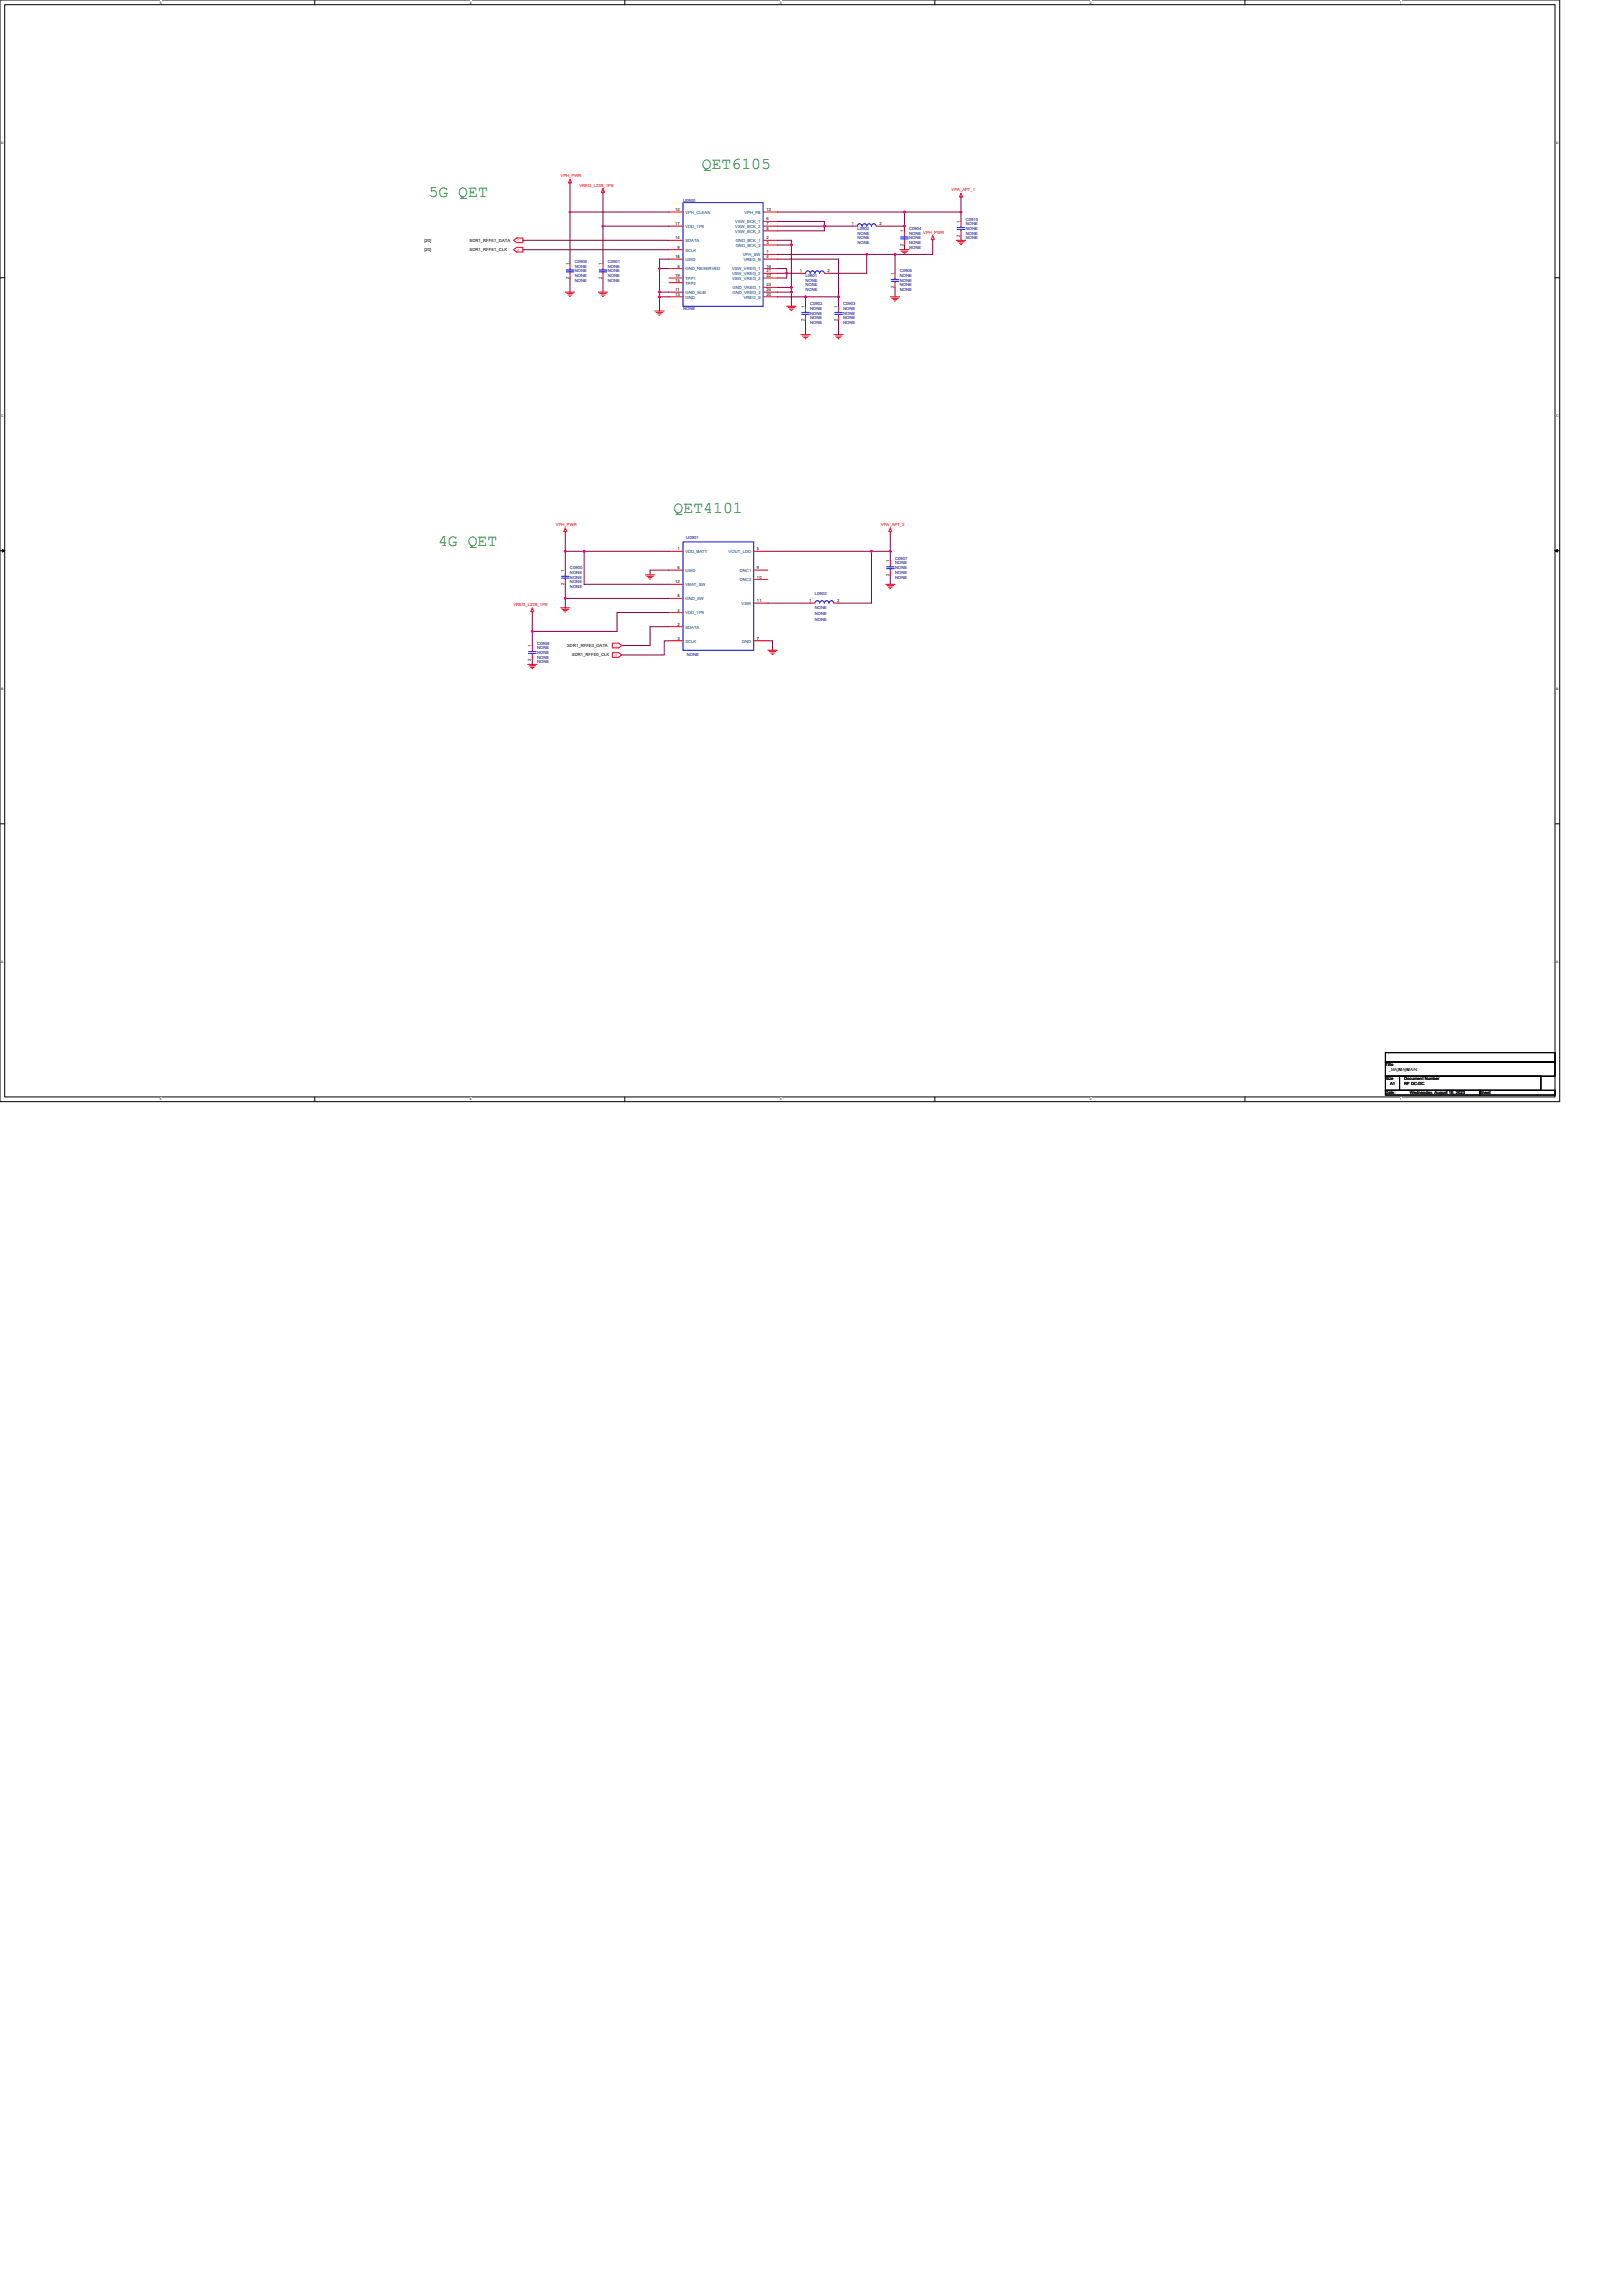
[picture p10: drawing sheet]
<svg xmlns="http://www.w3.org/2000/svg" width="210mm" height="297mm" viewBox="0 0 210 297" stroke-linecap="round" stroke-linejoin="round" font-family="sans-serif">
<defs><g id="words">
<g font-size="2.1" fill="#008000">
<text x="90.8" y="21.9">QET6105</text>
<text x="55.5" y="25.5">5G QET</text>
<text x="56.7" y="70.7">4G QET</text>
<text x="87.2" y="66.4">QET4101</text>
</g>
<g font-size=".5" fill="#f00">
<text x="72.5" y="22.9">VPH_PWR</text>
<text x="75" y="24.1">VREG_L22B_1P8</text>
<text x="123.1" y="24.7">VPA_APT_1</text>
<text x="66.9" y="31.2">o</text>
<text x="66.9" y="32.4">o</text>
<text x="71.9" y="68">VPH_PWR</text>
<text x="114" y="68">VPA_APT_2</text>
<text x="66.4" y="78.4">VREG_L22B_1P8</text>
<text x="79.6" y="83.6">o</text>
<text x="79.6" y="84.9">o</text>
</g>
<g font-size=".5">
<text x="87.4" y="27.3">10</text>
<text x="87.4" y="29.1">17</text>
<text x="99.2" y="28.5">6</text>
<text x="99.2" y="29.1">7</text>
<text x="99.2" y="29.7">8</text>
<text x="99.2" y="27.3">12</text>
<text x="110.2" y="29.1">1</text>
<text x="113.8" y="29.1">2</text>
<text x="124.2" y="28.8" transform="rotate(-90 124.2 28.8)">1</text>
<text x="54.9" y="31.3">[20]</text>
<text x="54.9" y="32.5">[20]</text>
<text x="60.8" y="31.3">SDR1_RFFE1_DATA</text>
<text x="60.8" y="32.5">SDR1_RFFE1_CLK</text>
<text x="73.6" y="34.3" transform="rotate(-90 73.6 34.3)">1</text>
<text x="77.9" y="34.3" transform="rotate(-90 77.9 34.3)">1</text>
<text x="87.4" y="31">14</text>
<text x="87.4" y="33.4">18</text>
<text x="87.4" y="35.8">19</text>
<text x="87.7" y="34.6">5</text>
<text x="87.7" y="32.2">9</text>
<text x="99.2" y="32.8">1</text>
<text x="99.2" y="34.6">16</text>
<text x="99.2" y="35.2">21</text>
<text x="99.2" y="35.8">22</text>
<text x="99.2" y="31">2</text>
<text x="99.2" y="31.6">3</text>
<text x="99.2" y="33.4">4</text>
<text x="103.5" y="35.2">1</text>
<text x="107.1" y="35.2">2</text>
<text x="115.7" y="35.5" transform="rotate(-90 115.7 35.5)">1</text>
<text x="116.9" y="31.8" transform="rotate(-90 116.9 31.8)">2</text>
<text x="116.9" y="30.1" transform="rotate(-90 116.9 30.1)">1</text>
<text x="124.2" y="30.6" transform="rotate(-90 124.2 30.6)">2</text>
<text x="73.6" y="36.1" transform="rotate(-90 73.6 36.1)">2</text>
<text x="77.9" y="36.1" transform="rotate(-90 77.9 36.1)">2</text>
<text x="87.4" y="37.7">11</text>
<text x="87.4" y="38.3">13</text>
<text x="87.4" y="36.4">15</text>
<text x="99.2" y="38.3">20</text>
<text x="99.2" y="37.1">23</text>
<text x="99.2" y="37.7">24</text>
<text x="104.1" y="41.6" transform="rotate(-90 104.1 41.6)">2</text>
<text x="104.1" y="39.8" transform="rotate(-90 104.1 39.8)">1</text>
<text x="108.4" y="41.6" transform="rotate(-90 108.4 41.6)">2</text>
<text x="108.4" y="39.8" transform="rotate(-90 108.4 39.8)">1</text>
<text x="115.7" y="37.3" transform="rotate(-90 115.7 37.3)">2</text>
<text x="87.7" y="71.2">1</text>
<text x="98" y="71.2">5</text>
<text x="73" y="75.7" transform="rotate(-90 73 75.7)">2</text>
<text x="73" y="73.9" transform="rotate(-90 73 73.9)">1</text>
<text x="87.4" y="75.5">12</text>
<text x="87.7" y="73.6">6</text>
<text x="87.7" y="77.3">8</text>
<text x="98" y="73.6">9</text>
<text x="98" y="74.9">10</text>
<text x="98" y="77.9">11</text>
<text x="104.7" y="77.9">1</text>
<text x="108.3" y="77.9">2</text>
<text x="115.1" y="74.5" transform="rotate(-90 115.1 74.5)">2</text>
<text x="115.1" y="72.7" transform="rotate(-90 115.1 72.7)">1</text>
<text x="68.8" y="83.7" transform="rotate(-90 68.8 83.7)">1</text>
<text x="73.4" y="83.7">SDR1_RFFE0_DATA</text>
<text x="87.7" y="80.9">2</text>
<text x="87.7" y="82.8">3</text>
<text x="87.7" y="79.1">4</text>
<text x="98" y="82.8">7</text>
<text x="68.8" y="85.5" transform="rotate(-90 68.8 85.5)">2</text>
<text x="74" y="84.9">SDR1_RFFE0_CLK</text>
<text x="179.3" y="137.9">Title</text>
<text x="179.3" y="139.7">Size</text>
<text x="179.3" y="141.5">Date:</text>
<text x="179.7" y="138.5">_MAIN _MAIN</text>
<text x="179.9" y="140.3">A1</text>
<text x="180.7" y="138.5">_MAIN</text>
<text x="181.7" y="139.7">Document Number</text>
<text x="181.7" y="140.3">RF DC-DC</text>
<text x="182.5" y="141.5">Wednesday, August 16, 2023</text>
<text x="191.5" y="141.5">Sheet</text>
</g>
<g font-size=".5" fill="#000080">
<text x="88.4" y="26.2">U0900</text>
<text x="110.9" y="29.7">L0902</text>
<text x="117.7" y="29.7">C0904</text>
<text x="125" y="28.5">C0915</text>
<text x="125" y="29.1">NONE</text>
<text x="125" y="29.7">NONE</text>
<text x="74.4" y="34">C0906</text>
<text x="74.4" y="34.6">NONE</text>
<text x="74.4" y="35.8">NONE</text>
<text x="74.4" y="35.2">NONE</text>
<text x="78.6" y="34">C0901</text>
<text x="78.6" y="34.6">NONE</text>
<text x="78.6" y="35.8">NONE</text>
<text x="78.6" y="35.2">NONE</text>
<text x="104.2" y="35.8">L0901</text>
<text x="110.9" y="30.4">NONE</text>
<text x="110.9" y="31">NONE</text>
<text x="110.9" y="31.6">NONE</text>
<text x="116.4" y="35.2">C0905</text>
<text x="116.4" y="35.8">NONE</text>
<text x="117.7" y="30.4">NONE VPH_PWR</text>
<text x="117.7" y="32.2">NONE</text>
<text x="117.7" y="31.6">NONE</text>
<text x="117.7" y="31">NONE</text>
<text x="125" y="31">NONE</text>
<text x="125" y="30.4">NONE</text>
<text x="74.4" y="36.5">NONE</text>
<text x="78.6" y="36.5">NONE</text>
<text x="88.4" y="40.1">NONE</text>
<text x="104.2" y="36.5">NONE</text>
<text x="104.2" y="37.1">NONE</text>
<text x="104.2" y="37.7">NONE</text>
<text x="104.9" y="39.5">C0902</text>
<text x="104.9" y="40.1">NONE</text>
<text x="104.9" y="41.9">NONE</text>
<text x="104.9" y="41.3">NONE</text>
<text x="104.9" y="40.7">NONE</text>
<text x="109.1" y="39.5">C0903</text>
<text x="109.1" y="40.1">NONE</text>
<text x="109.1" y="41.9">NONE</text>
<text x="109.1" y="41.3">NONE</text>
<text x="109.1" y="40.7">NONE</text>
<text x="116.4" y="37.7">NONE</text>
<text x="116.4" y="37.1">NONE</text>
<text x="116.4" y="36.5">NONE</text>
<text x="88.8" y="69.7">U0901</text>
<text x="73.8" y="73.6">C0900</text>
<text x="73.8" y="74.2">NONE</text>
<text x="73.8" y="76.1">NONE</text>
<text x="73.8" y="75.5">NONE</text>
<text x="73.8" y="74.9">NONE</text>
<text x="105.5" y="77">L0900</text>
<text x="115.8" y="72.4">C0907</text>
<text x="115.8" y="73">NONE</text>
<text x="115.8" y="74.9">NONE</text>
<text x="115.8" y="74.2">NONE</text>
<text x="115.8" y="73.6">NONE</text>
<text x="69.5" y="83.4">C0908</text>
<text x="105.5" y="78.8">NONE</text>
<text x="105.5" y="79.6">NONE</text>
<text x="105.5" y="80.3">NONE</text>
<text x="69.5" y="84">NONE</text>
<text x="69.5" y="85.8">NONE</text>
<text x="69.5" y="85.2">NONE</text>
<text x="69.5" y="84.6">NONE</text>
<text x="88.9" y="84.9">NONE</text>
</g>
<g font-size=".5" fill="#004080">
<text x="88.7" y="27.7">VPH_CLEAN</text>
<text x="88.7" y="29.5">VDD_1P8</text>
<text x="95.2" y="28.9">VSW_BCK_1</text>
<text x="95.2" y="29.5">VSW_BCK_2</text>
<text x="96.3" y="27.7">VPH_FB</text>
<text x="88.7" y="35">GND_RESERVED</text>
<text x="88.7" y="32.6">SCLK</text>
<text x="88.7" y="31.3">SDATA</text>
<text x="88.7" y="33.8">USID</text>
<text x="94.7" y="35">VSW_VREG_1</text>
<text x="94.7" y="35.6">VSW_VREG_2</text>
<text x="95.2" y="30.1">VSW_BCK_3</text>
<text x="95.2" y="31.3">GND_BCK_1</text>
<text x="95.2" y="31.9">GND_BCK_2</text>
<text x="96.1" y="33.2">VPH_SW</text>
<text x="96.2" y="33.8">VREG_B</text>
<text x="88.7" y="38">GND_SUB</text>
<text x="88.7" y="38.7">GND</text>
<text x="88.7" y="36.8">TPP2</text>
<text x="88.7" y="36.2">TPP1</text>
<text x="94.7" y="36.2">VSW_VREG_3</text>
<text x="94.8" y="37.4">GND_VREG_1</text>
<text x="94.8" y="38">GND_VREG_2</text>
<text x="96.2" y="38.7">VREG_S</text>
<text x="88.7" y="71.6">VDD_BATT</text>
<text x="94.3" y="71.6">VOUT_LDO</text>
<text x="88.7" y="74">USID</text>
<text x="88.7" y="77.7">GND_SW</text>
<text x="88.7" y="75.8">VBAT_SW</text>
<text x="95.7" y="74">DNC1</text>
<text x="95.7" y="75.2">DNC2</text>
<text x="88.7" y="81.3">SDATA</text>
<text x="88.7" y="83.2">SCLK</text>
<text x="88.7" y="79.5">VDD_1P8</text>
<text x="96" y="78.3">VSW</text>
<text x="96" y="83.2">GND</text>
</g>
<g font-size=".4">
<text x="20.7" y=".5">5</text>
<text x="60.8" y=".5">4</text>
<text x="100.9" y=".5">3</text>
<text x="141" y=".5">2</text>
<text x="181.2" y=".5">1</text>
<text x=".2" y="18.7">D</text>
<text x="201.4" y="18.7">D</text>
<text x=".2" y="54">C</text>
<text x="201.4" y="54">C</text>
<text x=".2" y="89.3">B</text>
<text x="201.4" y="89.3">B</text>
<text x=".2" y="124.6">A</text>
<text x="201.4" y="124.6">A</text>
<text x="20.7" y="142.4">5</text>
<text x="60.8" y="142.4">4</text>
<text x="100.9" y="142.4">3</text>
<text x="141" y="142.4">2</text>
<text x="181.2" y="142.4">1</text>
</g>
</g></defs>
<path d="M0 0h201.8v142.5h-201.8zM.6 .6h200.6v141.3h-200.6z" fill="none" stroke="#000" stroke-width=".13"/>
<g fill="#fff">
<path d="M20.7 .1h.2v.4h-.2z"/>
<path d="M20.7 142h.2v.5h-.2z"/>
</g>
<path d="M40.7 0v.6M40.7 141.9v.6" fill="none" stroke="#000" stroke-width=".13"/>
<g fill="#fff">
<path d="M60.8 .1h.2v.4h-.2z"/>
<path d="M60.8 142h.2v.5h-.2z"/>
</g>
<path d="M80.9 0v.6M80.9 141.9v.6" fill="none" stroke="#000" stroke-width=".13"/>
<g fill="#fff">
<path d="M100.9 .1h.3v.4h-.3z"/>
<path d="M100.9 142h.3v.5h-.3z"/>
</g>
<path d="M121 0v.6M121 141.9v.6" fill="none" stroke="#000" stroke-width=".13"/>
<g fill="#fff">
<path d="M141 .1h.3v.4h-.3z"/>
<path d="M141 142h.3v.5h-.3z"/>
</g>
<path d="M161.1 0v.6M161.1 141.9v.6" fill="none" stroke="#000" stroke-width=".13"/>
<g fill="#fff">
<path d="M181.2 .1h.2v.4h-.2z"/>
<path d="M181.2 142h.2v.5h-.2z"/>
<path d="M.2 18.3h.3v.5h-.3z"/>
<path d="M201.4 18.3h.3v.5h-.3z"/>
<path d="M.2 53.6h.3v.5h-.3z"/>
<path d="M201.4 53.6h.3v.5h-.3z"/>
</g>
<path d="M0 35.9h.6M201.2 35.9h.6" fill="none" stroke="#000" stroke-width=".13"/>
<g fill="#fff">
<path d="M.2 88.9h.2v.5h-.2z"/>
<path d="M201.4 88.9h.3v.5h-.3z"/>
</g>
<path d="M0 71.3h.6M.3 71.1l.3 .2-.3 .1zM201.2 71.3h.6M201.2 71.3l.3-.2v.3z" fill="none" stroke="#000" stroke-width=".13"/>
<path d="M.3 71.1l.3 .2-.3 .1zM201.2 71.3l.3-.2v.3z" fill="#000"/>
<g fill="#fff">
<path d="M.1 124.2h.3v.5h-.3z"/>
<path d="M201.4 124.2h.3v.5h-.3z"/>
</g>
<path d="M0 106.6h.6M201.2 106.6h.6M179.3 136.2h21.9v1.2h-21.9zM179.3 137.4h21.9v1.8h-21.9zM179.3 139.2h1.8v1.9h-1.8zM181.1 139.2h18.3v1.9h-18.3zM179.3 141.1h12.2v.6h-12.2zM191.5 141.1h9.7v.6h-9.7z" fill="none" stroke="#000" stroke-width=".13"/>
<g fill="none" stroke="#f00" stroke-width=".13">
<path d="M66.4 31.1l.5-.3h.8v.6h-.8zM66.4 32.3l.5-.3h.8v.6h-.8zM73.2 37.8h1.2M73.3 38h.9M73.5 38.2h.5M73.7 38.3h.1M73.8 23.2l.1 .5h-.3zM73.8 23.7v.1M73.8 34.1v.6M73.8 35.4v.6M77.4 37.8h1.2M77.6 38h.9"/>
<path d="M77.8 38.2h.5M78 38.3h.1M78 24.9v.1M78 34.1v.6M78 35.4v.6M78 24.4l.2 .5h-.4zM86.6 34.7h1.8M86.6 32.3h1.8M86.6 27.4h1.8M86.6 37.8h1.8M86.6 38.4h1.8M86.6 31.1h1.8"/>
<path d="M86.6 36.6h1.8M86.6 29.3h1.8M86.6 33.5h1.8M86.6 36h1.8M98.8 32.9h1.8M98.8 31.1h1.8M98.8 31.7h1.8M98.8 33.5h1.8M98.8 28.6h1.8M98.8 29.3h1.8M98.8 29.9h1.8M98.8 27.4h1.8"/>
<path d="M98.8 34.7h1.8M98.8 38.4h1.8M98.8 35.4h1.8M98.8 36h1.8M98.8 37.2h1.8M98.8 37.8h1.8M101.8 39.6h1.2M102 39.8h.8M102.2 40h.5M103.6 35.4h.6M104.2 39.6v.6M106.7 35.4h.6"/>
<path d="M108.5 39.6v.6M110.3 29.3h.6M113.4 29.3h.6M115.2 38.4h1.2M115.4 38.6h.9M115.6 38.8h.5M115.8 38.9h.1M115.8 35.4v.6M115.8 36.6v.6M116.4 32.3h1.3M116.6 32.5h.9M116.8 32.7h.5"/>
<path d="M117 32.9h.1M117 29.9v.6M117 31.1v.6M120.7 31v.1M120.7 30.5l.2 .5h-.4zM123.8 31.1h1.2M123.9 31.3h.9M124.1 31.5h.5M124.3 31.6h.1M124.4 25.5v.1M124.4 28.6v.7M124.4 29.9v.6"/>
<path d="M124.4 25l.1 .5h-.3zM84.7 40.2h1.3M84.9 40.4h.9M85.1 40.6h.5M85.3 40.8h.1M102.4 40.2h.1M103.6 43.3h1.3M103.8 43.5h.9M104 43.6h.5M104.2 43.8h.1M104.2 40.8v.7M107.9 43.3h1.2"/>
<path d="M108.1 43.5h.8M108.3 43.6h.5M108.4 43.8h.2M108.5 40.8v.7M68.9 78.6l.2 .5h-.4zM68.9 79.1v.1M72.5 78.6h1.3M72.7 78.8h.9M72.9 79h.5M73.1 79.2h.1M73.2 68.3l.1 .5h-.3zM73.2 68.8v.1"/>
<path d="M73.2 73.8v.6M73.2 75v.6M83.5 74.4h1.2M83.7 74.6h.9M83.9 74.7h.5M84.1 74.9h.1M86.6 71.3h1.8M86.6 79.2h1.8M86.6 73.8h1.8M86.6 77.4h1.8M86.6 75.6h1.8M97.5 71.3h1.9"/>
<path d="M97.5 73.8h1.9M97.5 75h1.9M97.5 78h1.9M104.9 78h.6M107.9 78h.6M114.6 75.6h1.2M114.8 75.8h.8M115 76h.5M115.2 76.1h.1M115.2 68.8v.1M115.2 72.5v.6M115.2 73.8v.6"/>
<path d="M115.2 68.3l.2 .5h-.4zM68.3 86h1.2M68.5 86.1h.8M68.6 86.3h.5M68.8 86.5h.1M68.9 83.5v.6M68.9 84.7v.6M79.2 83.2h.8l.5 .3-.5 .3h-.8zM79.2 84.4h.8l.5 .3-.5 .3h-.8zM86.6 81.1h1.8M86.6 82.9h1.8M97.5 82.9h1.9"/>
<path d="M99.4 84.1h1.2M99.6 84.3h.8M99.7 84.5h.5M99.9 84.7h.1"/>
</g>
<g fill="none" stroke="#00f" stroke-width=".13">
<path d="M73.3 34.9h1M73.3 35.2h1M73.8 34.7v.2M73.8 35.2v.2M77.5 34.9h1M77.5 35.2h1M78 34.7v.2M78 35.2v.2M88.4 26.2h10.4v13.4h-10.4zM104.2 35.4a.3 .3 0 0 1 .3-.4 .3 .3 0 0 1 .3 .4 .3 .3 0 0 1 .4-.4 .3 .3 0 0 1 .3 .4 .3 .3 0 0 1 .3-.4 .3 .3 0 0 1 .3 .4M106.1 35.4a.3 .3 0 0 1 .3-.4 .3 .3 0 0 1 .3 .4M113.4 29.3a.3 .3 0 0 0-.3-.3 .3 .3 0 0 0-.3 .3 .3 .3 0 0 0-.3-.3 .3 .3 0 0 0-.3 .3 .3 .3 0 0 0-.3-.3 .3 .3 0 0 0-.3 .3 .3 .3 0 0 0-.4-.3 .3 .3 0 0 0-.3 .3"/>
<path d="M115.3 36.1h1M115.3 36.4h1M115.8 36v.1M115.8 36.4v.2M116.6 30.7h.9M116.6 30.9h.9M117 30.5v.2M117 30.9v.2M123.9 29.4h.9M123.9 29.7h.9M124.4 29.3v.1M124.4 29.7v.2"/>
<path d="M103.8 40.4h.9M103.8 40.7h.9M104.2 40.2v.2M104.2 40.7v.1M108 40.4h1M108 40.7h1M108.5 40.2v.2M108.5 40.7v.1M72.7 74.6h.9M72.7 74.8h.9M73.2 74.4v.2M73.2 74.8v.2"/>
<path d="M88.4 70.1h9.1v14h-9.1zM106.1 78a.3 .3 0 0 0-.3-.3 .3 .3 0 0 0-.3 .3M107.9 78a.3 .3 0 0 0-.3-.3 .3 .3 0 0 0-.3 .3 .3 .3 0 0 0-.3-.3 .3 .3 0 0 0-.3 .3 .3 .3 0 0 0-.3-.3 .3 .3 0 0 0-.3 .3M114.7 73.3h1M114.7 73.6h1M115.2 73.1v.2M115.2 73.6v.2M68.4 84.3h1M68.4 84.5h1M68.9 84.1v.2M68.9 84.5v.2"/>
</g>
<path d="M73.8 23.8v3.6M78 25v4.3" fill="none" stroke="#800040" stroke-width=".13"/>
<circle cx="78" cy="29.3" r=".12" fill="#f0f"/>
<circle cx="78" cy="29.3" r=".12" fill="none" stroke="#f0f" stroke-width=".13"/>
<path d="M124.4 25.6v1.8" fill="none" stroke="#800040" stroke-width=".13"/>
<circle cx="124.4" cy="27.4" r=".12" fill="#f0f"/>
<circle cx="124.4" cy="27.4" r=".12" fill="none" stroke="#f0f" stroke-width=".13"/>
<path d="M86.6 27.4h-12.8v6.7" fill="none" stroke="#800040" stroke-width=".13"/>
<circle cx="73.8" cy="27.4" r=".12" fill="#f0f"/>
<circle cx="73.8" cy="27.4" r=".12" fill="none" stroke="#f0f" stroke-width=".13"/>
<path d="M100.6 27.4h16.4" fill="none" stroke="#800040" stroke-width=".13"/>
<circle cx="117" cy="27.4" r=".12" fill="#f0f"/>
<circle cx="117" cy="27.4" r=".12" fill="none" stroke="#f0f" stroke-width=".13"/>
<path d="M86.6 29.3h-8.6v4.8M100.6 28.6h6.1v.7h-6.1M124.4 28.6v-1.2h-7.4v1.9" fill="none" stroke="#800040" stroke-width=".13"/>
<circle cx="106.7" cy="29.3" r=".12" fill="#f0f"/>
<circle cx="106.7" cy="29.3" r=".12" fill="none" stroke="#f0f" stroke-width=".13"/>
<path d="M110.3 29.3h-3.6v.6M114 29.3h3" fill="none" stroke="#800040" stroke-width=".13"/>
<circle cx="117" cy="29.3" r=".12" fill="#f0f"/>
<circle cx="117" cy="29.3" r=".12" fill="none" stroke="#f0f" stroke-width=".13"/>
<path d="M67.7 31.1h18.9M100.6 31.1h1.8v.6h-1.8M100.6 29.9h6.1M117 29.3v.6M120.7 31.1v1.8M124.4 30.5v.6" fill="none" stroke="#800040" stroke-width=".13"/>
<circle cx="102.4" cy="31.7" r=".12" fill="#f0f"/>
<circle cx="102.4" cy="31.7" r=".12" fill="none" stroke="#f0f" stroke-width=".13"/>
<path d="M67.7 32.3h18.9M100.6 32.9h11.6M102.4 31.7v5.5" fill="none" stroke="#800040" stroke-width=".13"/>
<circle cx="112.2" cy="32.9" r=".12" fill="#f0f"/>
<circle cx="112.2" cy="32.9" r=".12" fill="none" stroke="#f0f" stroke-width=".13"/>
<path d="M112.2 32.9h3.6" fill="none" stroke="#800040" stroke-width=".13"/>
<circle cx="115.8" cy="32.9" r=".12" fill="#f0f"/>
<circle cx="115.8" cy="32.9" r=".12" fill="none" stroke="#f0f" stroke-width=".13"/>
<path d="M86.6 33.5h-1.3v1.2M100.6 33.5h7.9v4.9M112.2 32.9v2.5M120.7 32.9h-4.9v2.5" fill="none" stroke="#800040" stroke-width=".13"/>
<circle cx="108.5" cy="38.4" r=".12" fill="#f0f"/>
<circle cx="108.5" cy="38.4" r=".12" fill="none" stroke="#f0f" stroke-width=".13"/>
<path d="M86.6 34.7h-1.3v3.1" fill="none" stroke="#800040" stroke-width=".13"/>
<circle cx="85.3" cy="37.8" r=".12" fill="#f0f"/>
<circle cx="85.3" cy="37.8" r=".12" fill="none" stroke="#f0f" stroke-width=".13"/>
<circle cx="85.3" cy="34.7" r=".12" fill="#f0f"/>
<circle cx="85.3" cy="34.7" r=".12" fill="none" stroke="#f0f" stroke-width=".13"/>
<path d="M78 36v1.8M100.6 34.7h1.2v.7h-1.2" fill="none" stroke="#800040" stroke-width=".13"/>
<circle cx="101.8" cy="35.4" r=".12" fill="#f0f"/>
<circle cx="101.8" cy="35.4" r=".12" fill="none" stroke="#f0f" stroke-width=".13"/>
<path d="M73.8 36v1.8M100.6 37.2h1.8M103.6 35.4h-1.8v.6h-1.2M107.3 35.4h4.9" fill="none" stroke="#800040" stroke-width=".13"/>
<circle cx="102.4" cy="37.2" r=".12" fill="#f0f"/>
<circle cx="102.4" cy="37.2" r=".12" fill="none" stroke="#f0f" stroke-width=".13"/>
<path d="M86.6 37.8h-1.3v.6M102.4 37.2v.6h-1.8" fill="none" stroke="#800040" stroke-width=".13"/>
<circle cx="102.4" cy="37.8" r=".12" fill="#f0f"/>
<circle cx="102.4" cy="37.8" r=".12" fill="none" stroke="#f0f" stroke-width=".13"/>
<path d="M85.3 38.4h1.3M102.4 37.8v1.8" fill="none" stroke="#800040" stroke-width=".13"/>
<circle cx="85.3" cy="38.4" r=".12" fill="#f0f"/>
<circle cx="85.3" cy="38.4" r=".12" fill="none" stroke="#f0f" stroke-width=".13"/>
<path d="M85.3 38.4v1.8M100.6 38.4h3.6" fill="none" stroke="#800040" stroke-width=".13"/>
<circle cx="104.2" cy="38.4" r=".12" fill="#f0f"/>
<circle cx="104.2" cy="38.4" r=".12" fill="none" stroke="#f0f" stroke-width=".13"/>
<path d="M104.2 39.6v-1.2h4.3v1.2M115.8 37.2v1.2M104.2 41.5v1.8M108.5 41.5v1.8M73.2 68.9v4.9M115.2 68.9v2.4" fill="none" stroke="#800040" stroke-width=".13"/>
<circle cx="73.2" cy="71.3" r=".12" fill="#f0f"/>
<circle cx="73.2" cy="71.3" r=".12" fill="none" stroke="#f0f" stroke-width=".13"/>
<path d="M73.2 71.3h2.4v4.3" fill="none" stroke="#800040" stroke-width=".13"/>
<circle cx="75.6" cy="71.3" r=".12" fill="#f0f"/>
<circle cx="75.6" cy="71.3" r=".12" fill="none" stroke="#f0f" stroke-width=".13"/>
<path d="M75.6 71.3h11M99.4 71.3h13.4M112.8 71.3v6.7M112.8 71.3h2.4" fill="none" stroke="#800040" stroke-width=".13"/>
<circle cx="112.8" cy="71.3" r=".12" fill="#f0f"/>
<circle cx="112.8" cy="71.3" r=".12" fill="none" stroke="#f0f" stroke-width=".13"/>
<path d="M115.2 71.3v1.2" fill="none" stroke="#800040" stroke-width=".13"/>
<circle cx="115.2" cy="71.3" r=".12" fill="#f0f"/>
<circle cx="115.2" cy="71.3" r=".12" fill="none" stroke="#f0f" stroke-width=".13"/>
<path d="M73.2 75.6v1.8h13.4M75.6 75.6h11M86.6 73.8h-2.5v.6M115.2 74.4v1.2" fill="none" stroke="#800040" stroke-width=".13"/>
<circle cx="73.1" cy="77.4" r=".12" fill="#f0f"/>
<circle cx="73.1" cy="77.4" r=".12" fill="none" stroke="#f0f" stroke-width=".13"/>
<path d="M73.2 77.4v1.2M99.4 78h5.5M108.5 78h4.3M68.9 81.7h11" fill="none" stroke="#800040" stroke-width=".13"/>
<circle cx="68.9" cy="81.7" r=".12" fill="#f0f"/>
<circle cx="68.9" cy="81.7" r=".12" fill="none" stroke="#f0f" stroke-width=".13"/>
<path d="M117 31.7v.6M68.9 79.2v4.3M86.6 79.2h-6.7v2.5M68.9 85.3v.7M86.6 81.1h-2.5v2.4h-3.6M86.6 82.9h-.6v1.8h-5.5M99.4 82.9h.6v1.2" fill="none" stroke="#800040" stroke-width=".13"/>
<circle cx="78" cy="29.3" r=".12" fill="#f0f"/>
<circle cx="78" cy="29.3" r=".12" fill="none" stroke="#f0f" stroke-width=".13"/>
<circle cx="124.4" cy="27.4" r=".12" fill="#f0f"/>
<circle cx="124.4" cy="27.4" r=".12" fill="none" stroke="#f0f" stroke-width=".13"/>
<circle cx="73.8" cy="27.4" r=".12" fill="#f0f"/>
<circle cx="73.8" cy="27.4" r=".12" fill="none" stroke="#f0f" stroke-width=".13"/>
<circle cx="117" cy="27.4" r=".12" fill="#f0f"/>
<circle cx="117" cy="27.4" r=".12" fill="none" stroke="#f0f" stroke-width=".13"/>
<circle cx="106.7" cy="29.3" r=".12" fill="#f0f"/>
<circle cx="106.7" cy="29.3" r=".12" fill="none" stroke="#f0f" stroke-width=".13"/>
<circle cx="117" cy="29.3" r=".12" fill="#f0f"/>
<circle cx="117" cy="29.3" r=".12" fill="none" stroke="#f0f" stroke-width=".13"/>
<circle cx="102.4" cy="31.7" r=".12" fill="#f0f"/>
<circle cx="102.4" cy="31.7" r=".12" fill="none" stroke="#f0f" stroke-width=".13"/>
<circle cx="112.2" cy="32.9" r=".12" fill="#f0f"/>
<circle cx="112.2" cy="32.9" r=".12" fill="none" stroke="#f0f" stroke-width=".13"/>
<circle cx="115.8" cy="32.9" r=".12" fill="#f0f"/>
<circle cx="115.8" cy="32.9" r=".12" fill="none" stroke="#f0f" stroke-width=".13"/>
<circle cx="108.5" cy="38.4" r=".12" fill="#f0f"/>
<circle cx="108.5" cy="38.4" r=".12" fill="none" stroke="#f0f" stroke-width=".13"/>
<circle cx="85.3" cy="37.8" r=".12" fill="#f0f"/>
<circle cx="85.3" cy="37.8" r=".12" fill="none" stroke="#f0f" stroke-width=".13"/>
<circle cx="85.3" cy="34.7" r=".12" fill="#f0f"/>
<circle cx="85.3" cy="34.7" r=".12" fill="none" stroke="#f0f" stroke-width=".13"/>
<circle cx="101.8" cy="35.4" r=".12" fill="#f0f"/>
<circle cx="101.8" cy="35.4" r=".12" fill="none" stroke="#f0f" stroke-width=".13"/>
<circle cx="102.4" cy="37.2" r=".12" fill="#f0f"/>
<circle cx="102.4" cy="37.2" r=".12" fill="none" stroke="#f0f" stroke-width=".13"/>
<circle cx="102.4" cy="37.8" r=".12" fill="#f0f"/>
<circle cx="102.4" cy="37.8" r=".12" fill="none" stroke="#f0f" stroke-width=".13"/>
<circle cx="85.3" cy="38.4" r=".12" fill="#f0f"/>
<circle cx="85.3" cy="38.4" r=".12" fill="none" stroke="#f0f" stroke-width=".13"/>
<circle cx="104.2" cy="38.4" r=".12" fill="#f0f"/>
<circle cx="104.2" cy="38.4" r=".12" fill="none" stroke="#f0f" stroke-width=".13"/>
<circle cx="73.2" cy="71.3" r=".12" fill="#f0f"/>
<circle cx="73.2" cy="71.3" r=".12" fill="none" stroke="#f0f" stroke-width=".13"/>
<circle cx="75.6" cy="71.3" r=".12" fill="#f0f"/>
<circle cx="75.6" cy="71.3" r=".12" fill="none" stroke="#f0f" stroke-width=".13"/>
<circle cx="112.8" cy="71.3" r=".12" fill="#f0f"/>
<circle cx="112.8" cy="71.3" r=".12" fill="none" stroke="#f0f" stroke-width=".13"/>
<circle cx="115.2" cy="71.3" r=".12" fill="#f0f"/>
<circle cx="115.2" cy="71.3" r=".12" fill="none" stroke="#f0f" stroke-width=".13"/>
<circle cx="73.1" cy="77.4" r=".12" fill="#f0f"/>
<circle cx="73.1" cy="77.4" r=".12" fill="none" stroke="#f0f" stroke-width=".13"/>
<circle cx="68.9" cy="81.7" r=".12" fill="#f0f"/>
<circle cx="68.9" cy="81.7" r=".12" fill="none" stroke="#f0f" stroke-width=".13"/>
<use href="#words"/>
</svg>
